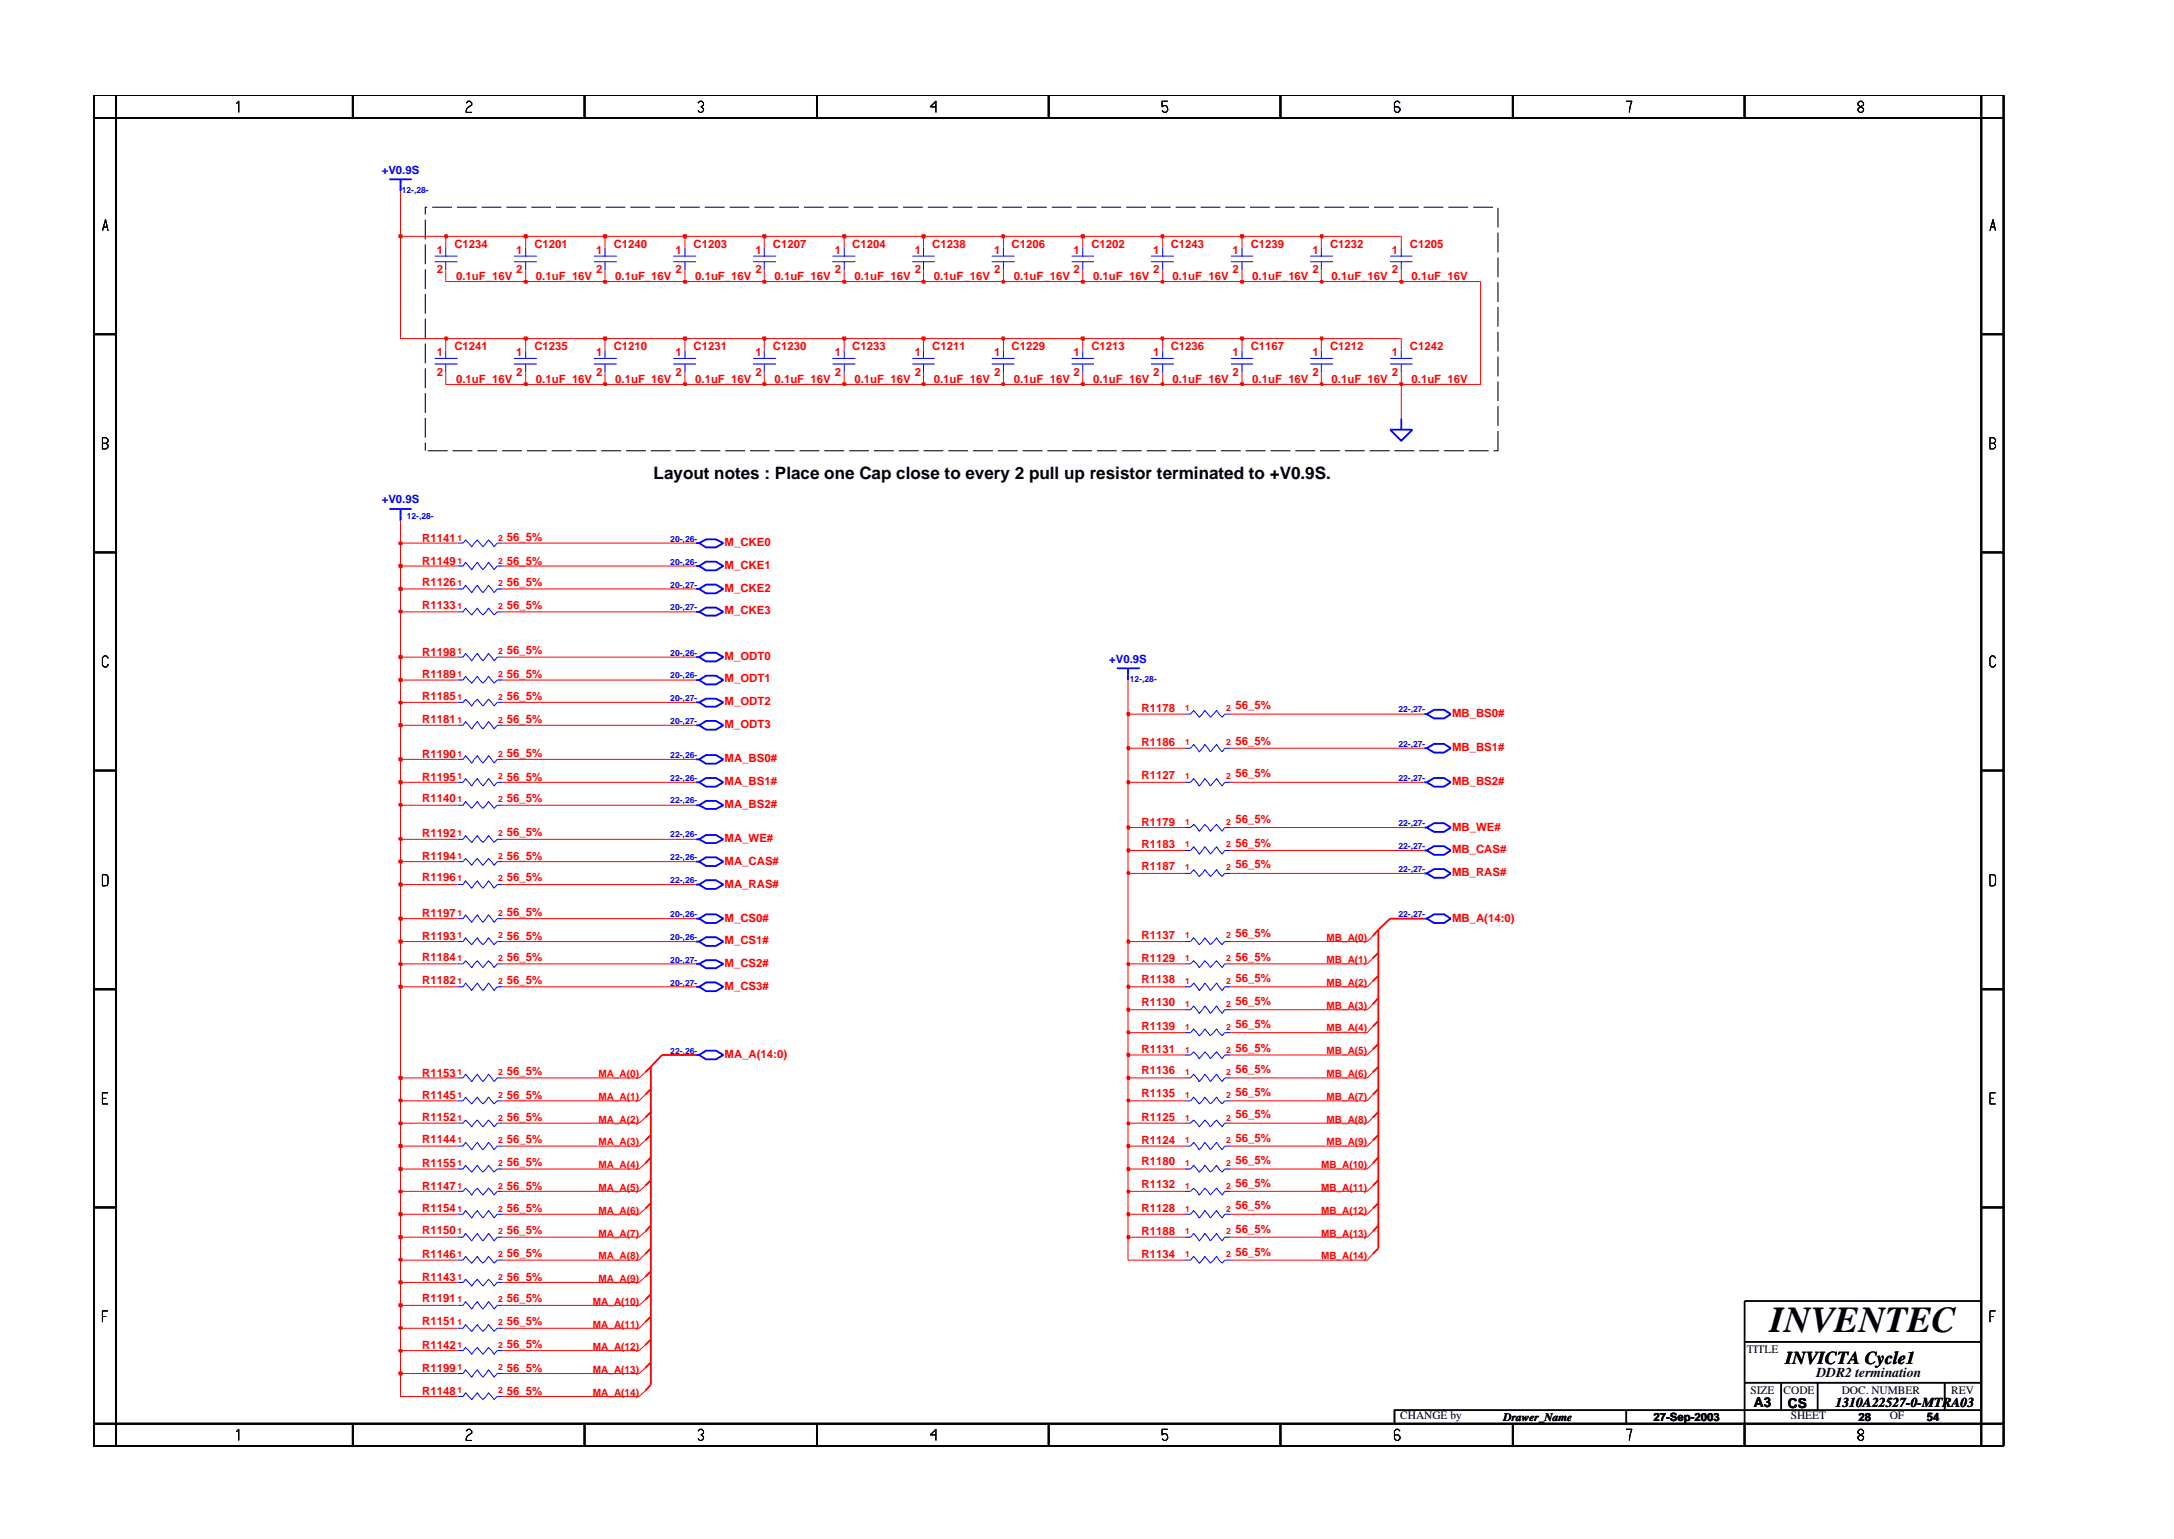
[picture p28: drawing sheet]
<svg xmlns="http://www.w3.org/2000/svg" width="297mm" height="210mm" viewBox="0 0 297 210" stroke-linecap="round" stroke-linejoin="round" font-family="sans-serif">
<defs><g id="words">
<text font-size="5" x="241.8" y="182">INVENTEC</text>
<text font-size="2.5" x="244" y="186.3">INVICTA Cycle1</text>
<text font-size="2.3" x="89.3" y="65.4">Layout notes : Place one Cap close to every 2 pull up resistor terminated to +V0.9S.</text>
<g font-size="1.9">
<text x="248.2" y="188.2">DDR2 termination</text>
<text x="239.6" y="192.2">A3</text>
<text x="244.3" y="192.3">CS</text>
<text x="250.8" y="192.2">1310A22527-0-MTRA03</text>
</g>
<g font-size="1.6" fill="#00f">
<text x="52.2" y="23.7">+V0.9S</text>
<text x="52.2" y="68.8">+V0.9S</text>
<text x="151.6" y="90.5">+V0.9S</text>
</g>
<g font-size="1.6" fill="#f00">
<text x="59.7" y="34.7">1</text>
<text x="62.1" y="33.9">C1234</text>
<text x="70.5" y="34.7">1</text>
<text x="73" y="33.9">C1201</text>
<text x="81.5" y="34.7">1</text>
<text x="83.8" y="33.9">C1240</text>
<text x="92.3" y="34.7">1</text>
<text x="94.8" y="33.9">C1203</text>
<text x="103.2" y="34.7">1</text>
<text x="105.6" y="33.9">C1207</text>
<text x="114.1" y="34.7">1</text>
<text x="116.4" y="33.9">C1204</text>
<text x="125" y="34.7">1</text>
<text x="127.4" y="33.9">C1238</text>
<text x="135.8" y="34.7">1</text>
<text x="138.2" y="33.9">C1206</text>
<text x="146.7" y="34.7">1</text>
<text x="149.1" y="33.9">C1202</text>
<text x="157.6" y="34.7">1</text>
<text x="160" y="33.9">C1243</text>
<text x="168.4" y="34.7">1</text>
<text x="170.9" y="33.9">C1239</text>
<text x="179.3" y="34.7">1</text>
<text x="181.7" y="33.9">C1232</text>
<text x="190.2" y="34.7">1</text>
<text x="192.6" y="33.9">C1205</text>
<text x="59.7" y="37.3">2</text>
<text x="62.3" y="38.3">0.1uF_16V</text>
<text x="70.5" y="37.3">2</text>
<text x="73.2" y="38.3">0.1uF_16V</text>
<text x="81.5" y="37.3">2</text>
<text x="84.1" y="38.3">0.1uF_16V</text>
<text x="92.3" y="37.3">2</text>
<text x="95" y="38.3">0.1uF_16V</text>
<text x="103.2" y="37.3">2</text>
<text x="105.8" y="38.3">0.1uF_16V</text>
<text x="114.1" y="37.3">2</text>
<text x="116.8" y="38.3">0.1uF_16V</text>
<text x="125" y="37.3">2</text>
<text x="127.6" y="38.3">0.1uF_16V</text>
<text x="135.8" y="37.3">2</text>
<text x="138.5" y="38.3">0.1uF_16V</text>
<text x="146.7" y="37.3">2</text>
<text x="149.3" y="38.3">0.1uF_16V</text>
<text x="157.6" y="37.3">2</text>
<text x="160.2" y="38.3">0.1uF_16V</text>
<text x="168.4" y="37.3">2</text>
<text x="171.1" y="38.3">0.1uF_16V</text>
<text x="179.3" y="37.3">2</text>
<text x="181.9" y="38.3">0.1uF_16V</text>
<text x="190.2" y="37.3">2</text>
<text x="192.9" y="38.3">0.1uF_16V</text>
<text x="62.1" y="47.8">C1241</text>
<text x="73" y="47.8">C1235</text>
<text x="83.8" y="47.8">C1210</text>
<text x="94.8" y="47.8">C1231</text>
<text x="105.6" y="47.8">C1230</text>
<text x="116.4" y="47.8">C1233</text>
<text x="127.4" y="47.8">C1211</text>
<text x="138.2" y="47.8">C1229</text>
<text x="149.1" y="47.8">C1213</text>
<text x="160" y="47.8">C1236</text>
<text x="170.9" y="47.8">C1167</text>
<text x="181.7" y="47.8">C1212</text>
<text x="192.6" y="47.8">C1242</text>
<text x="59.7" y="48.6">1</text>
<text x="59.7" y="51.3">2</text>
<text x="62.3" y="52.3">0.1uF_16V</text>
<text x="70.5" y="48.6">1</text>
<text x="70.5" y="51.3">2</text>
<text x="73.2" y="52.3">0.1uF_16V</text>
<text x="81.5" y="48.6">1</text>
<text x="81.5" y="51.3">2</text>
<text x="84.1" y="52.3">0.1uF_16V</text>
<text x="92.3" y="48.6">1</text>
<text x="92.3" y="51.3">2</text>
<text x="95" y="52.3">0.1uF_16V</text>
<text x="103.2" y="48.6">1</text>
<text x="103.2" y="51.3">2</text>
<text x="105.8" y="52.3">0.1uF_16V</text>
<text x="114.1" y="48.6">1</text>
<text x="114.1" y="51.3">2</text>
<text x="116.8" y="52.3">0.1uF_16V</text>
<text x="125" y="48.6">1</text>
<text x="125" y="51.3">2</text>
<text x="127.6" y="52.3">0.1uF_16V</text>
<text x="135.8" y="48.6">1</text>
<text x="135.8" y="51.3">2</text>
<text x="138.5" y="52.3">0.1uF_16V</text>
<text x="146.7" y="48.6">1</text>
<text x="146.7" y="51.3">2</text>
<text x="149.3" y="52.3">0.1uF_16V</text>
<text x="157.6" y="48.6">1</text>
<text x="157.6" y="51.3">2</text>
<text x="160.2" y="52.3">0.1uF_16V</text>
<text x="168.4" y="51.3">2</text>
<text x="168.4" y="48.6">1</text>
<text x="171.1" y="52.3">0.1uF_16V</text>
<text x="179.3" y="48.6">1</text>
<text x="179.3" y="51.3">2</text>
<text x="181.9" y="52.3">0.1uF_16V</text>
<text x="190.2" y="48.6">1</text>
<text x="190.2" y="51.3">2</text>
<text x="192.9" y="52.3">0.1uF_16V</text>
<text x="57.7" y="77.2">R1149</text>
<text x="57.7" y="74">R1141</text>
<text x="69.2" y="77.2">56_5%</text>
<text x="69.2" y="73.9">56_5%</text>
<text x="99" y="74.6">M_CKE0</text>
<text x="99" y="77.7">M_CKE1</text>
<text x="57.7" y="80">R1126</text>
<text x="57.7" y="83.2">R1133</text>
<text x="69.2" y="80">56_5%</text>
<text x="69.2" y="83.2">56_5%</text>
<text x="99" y="80.9">M_CKE2</text>
<text x="99" y="83.9">M_CKE3</text>
<text x="57.7" y="89.6">R1198</text>
<text x="69.2" y="89.4">56_5%</text>
<text x="57.7" y="95.6">R1185</text>
<text x="57.7" y="92.7">R1189</text>
<text x="69.2" y="95.6">56_5%</text>
<text x="69.2" y="92.7">56_5%</text>
<text x="99" y="93.2">M_ODT1</text>
<text x="99" y="90.2">M_ODT0</text>
<text x="57.7" y="98.7">R1181</text>
<text x="69.2" y="98.7">56_5%</text>
<text x="99" y="96.4">M_ODT2</text>
<text x="99" y="99.5">M_ODT3</text>
<text x="156" y="97.2">R1178</text>
<text x="156" y="101.9">R1186</text>
<text x="168.8" y="96.9">56_5%</text>
<text x="168.8" y="101.7">56_5%</text>
<text x="198.4" y="97.9">MB_BS0#</text>
<text x="57.7" y="106.7">R1195</text>
<text x="57.7" y="103.6">R1190</text>
<text x="69.2" y="106.7">56_5%</text>
<text x="69.2" y="103.4">56_5%</text>
<text x="99" y="104.2">MA_BS0#</text>
<text x="99" y="107.3">MA_BS1#</text>
<text x="156" y="106.4">R1127</text>
<text x="168.8" y="106.2">56_5%</text>
<text x="198.4" y="102.6">MB_BS1#</text>
<text x="198.4" y="107.3">MB_BS2#</text>
<text x="57.7" y="109.6">R1140</text>
<text x="69.2" y="109.6">56_5%</text>
<text x="99" y="110.3">MA_BS2#</text>
<text x="156" y="112.8">R1179</text>
<text x="168.8" y="112.4">56_5%</text>
<text x="198.4" y="113.5">MB_WE#</text>
<text x="57.7" y="117.5">R1194</text>
<text x="57.7" y="114.4">R1192</text>
<text x="69.2" y="117.5">56_5%</text>
<text x="69.2" y="114.2">56_5%</text>
<text x="99" y="115">MA_WE#</text>
<text x="99" y="118.1">MA_CAS#</text>
<text x="156" y="115.9">R1183</text>
<text x="156" y="118.8">R1187</text>
<text x="168.8" y="115.7">56_5%</text>
<text x="168.8" y="118.6">56_5%</text>
<text x="198.4" y="116.6">MB_CAS#</text>
<text x="198.4" y="119.7">MB_RAS#</text>
<text x="57.7" y="125.3">R1197</text>
<text x="57.7" y="120.4">R1196</text>
<text x="69.2" y="125.1">56_5%</text>
<text x="69.2" y="120.4">56_5%</text>
<text x="99" y="125.9">M_CS0#</text>
<text x="99" y="121.3">MA_RAS#</text>
<text x="198.4" y="125.9">MB_A(14:0)</text>
<text x="57.7" y="128.4">R1193</text>
<text x="57.7" y="131.3">R1184</text>
<text x="69.2" y="128.4">56_5%</text>
<text x="69.2" y="131.3">56_5%</text>
<text x="99" y="129">M_CS1#</text>
<text x="156" y="131.4">R1129</text>
<text x="156" y="128.3">R1137</text>
<text x="168.8" y="131.3">56_5%</text>
<text x="168.8" y="128">56_5%</text>
<text x="57.7" y="134.5">R1182</text>
<text x="69.2" y="134.5">56_5%</text>
<text x="99" y="132.1">M_CS2#</text>
<text x="99" y="135.2">M_CS3#</text>
<text x="156" y="134.3">R1138</text>
<text x="156" y="137.4">R1130</text>
<text x="168.8" y="134.1">56_5%</text>
<text x="168.8" y="137.3">56_5%</text>
<text x="156" y="143.9">R1131</text>
<text x="156" y="140.7">R1139</text>
<text x="168.8" y="140.4">56_5%</text>
<text x="168.8" y="143.7">56_5%</text>
<text x="57.7" y="147.1">R1153</text>
<text x="69.2" y="146.8">56_5%</text>
<text x="99" y="144.5">MA_A(14:0)</text>
<text x="156" y="149.9">R1135</text>
<text x="156" y="146.8">R1136</text>
<text x="168.8" y="149.7">56_5%</text>
<text x="168.8" y="146.6">56_5%</text>
<text x="57.7" y="153.1">R1152</text>
<text x="57.7" y="150.1">R1145</text>
<text x="69.2" y="153.1">56_5%</text>
<text x="69.2" y="150.1">56_5%</text>
<text x="156" y="153.2">R1125</text>
<text x="168.8" y="152.8">56_5%</text>
<text x="57.7" y="159.5">R1155</text>
<text x="57.7" y="156.2">R1144</text>
<text x="69.2" y="159.3">56_5%</text>
<text x="69.2" y="156.2">56_5%</text>
<text x="156" y="159.2">R1180</text>
<text x="156" y="156.2">R1124</text>
<text x="168.8" y="159">56_5%</text>
<text x="168.8" y="156.1">56_5%</text>
<text x="57.7" y="162.6">R1147</text>
<text x="57.7" y="165.6">R1154</text>
<text x="69.2" y="162.6">56_5%</text>
<text x="69.2" y="165.6">56_5%</text>
<text x="156" y="162.2">R1132</text>
<text x="156" y="165.6">R1128</text>
<text x="168.8" y="162.2">56_5%</text>
<text x="168.8" y="165.2">56_5%</text>
<text x="57.7" y="168.6">R1150</text>
<text x="57.7" y="171.9">R1146</text>
<text x="69.2" y="168.6">56_5%</text>
<text x="69.2" y="171.7">56_5%</text>
<text x="156" y="171.8">R1134</text>
<text x="156" y="168.7">R1188</text>
<text x="168.8" y="171.6">56_5%</text>
<text x="168.8" y="168.5">56_5%</text>
<text x="57.7" y="177.9">R1191</text>
<text x="57.7" y="175">R1143</text>
<text x="69.2" y="177.9">56_5%</text>
<text x="69.2" y="175">56_5%</text>
<text x="57.7" y="184.3">R1142</text>
<text x="57.7" y="181">R1151</text>
<text x="69.2" y="184.2">56_5%</text>
<text x="69.2" y="181">56_5%</text>
<text x="57.7" y="190.5">R1148</text>
<text x="57.7" y="187.5">R1199</text>
<text x="69.2" y="190.5">56_5%</text>
<text x="69.2" y="187.5">56_5%</text>
</g>
<g font-size="1.6">
<text x="238.7" y="184.8">TITLE</text>
<text x="239.2" y="190.4">SIZE</text>
<text x="243.7" y="190.4">CODE</text>
<text x="251.6" y="190.4">DOC. NUMBER</text>
<text x="266.6" y="190.4">REV</text>
<text x="191.3" y="193.9">CHANGE by</text>
<text x="205.4" y="194.1">Drawer_Name</text>
<text x="225.9" y="194.1">27-Sep-2003</text>
<text x="244.7" y="193.9">SHEET</text>
<text x="253.9" y="194.1">28</text>
<text x="258.2" y="193.9">OF</text>
<text x="263.3" y="194.1">54</text>
</g>
<g font-size="1.4" fill="#f00">
<text x="181.3" y="128.6">MB_A(0)</text>
<text x="181.3" y="131.6">MB_A(1)</text>
<text x="181.3" y="134.7">MB_A(2)</text>
<text x="181.3" y="137.9">MB_A(3)</text>
<text x="181.3" y="140.9">MB_A(4)</text>
<text x="81.8" y="147.2">MA_A(0)</text>
<text x="181.3" y="144">MB_A(5)</text>
<text x="181.3" y="147.2">MB_A(6)</text>
<text x="81.8" y="150.3">MA_A(1)</text>
<text x="81.8" y="153.4">MA_A(2)</text>
<text x="181.3" y="150.3">MB_A(7)</text>
<text x="181.3" y="153.4">MB_A(8)</text>
<text x="81.8" y="156.5">MA_A(3)</text>
<text x="81.8" y="159.6">MA_A(4)</text>
<text x="180.5" y="159.6">MB_A(10)</text>
<text x="181.3" y="156.5">MB_A(9)</text>
<text x="81.8" y="162.7">MA_A(5)</text>
<text x="81.8" y="165.8">MA_A(6)</text>
<text x="180.5" y="162.7">MB_A(11)</text>
<text x="180.5" y="165.8">MB_A(12)</text>
<text x="81.8" y="172">MA_A(8)</text>
<text x="81.8" y="168.9">MA_A(7)</text>
<text x="180.5" y="172">MB_A(14)</text>
<text x="180.5" y="168.9">MB_A(13)</text>
<text x="81" y="178.3">MA_A(10)</text>
<text x="81.8" y="175.1">MA_A(9)</text>
<text x="81" y="181.4">MA_A(11)</text>
<text x="81" y="184.4">MA_A(12)</text>
<text x="81" y="190.7">MA_A(14)</text>
<text x="81" y="187.6">MA_A(13)</text>
</g>
<g font-size="1.2" fill="#00f">
<text x="54.9" y="26.4">12-,28-</text>
<text x="55.6" y="70.8">12-,28-</text>
<text x="91.6" y="77.2">20-,26-</text>
<text x="91.6" y="74">20-,26-</text>
<text x="91.6" y="80.3">20-,27-</text>
<text x="91.6" y="83.3">20-,27-</text>
<text x="91.6" y="89.6">20-,26-</text>
<text x="91.6" y="92.7">20-,26-</text>
<text x="91.6" y="95.8">20-,27-</text>
<text x="154.4" y="93.2">12-,28-</text>
<text x="91.6" y="98.9">20-,27-</text>
<text x="191.1" y="97.3">22-,27-</text>
<text x="91.6" y="103.6">22-,26-</text>
<text x="91.6" y="106.7">22-,26-</text>
<text x="191.1" y="102.1">22-,27-</text>
<text x="191.1" y="106.7">22-,27-</text>
<text x="91.6" y="109.8">22-,26-</text>
<text x="191.1" y="112.9">22-,27-</text>
<text x="91.6" y="114.4">22-,26-</text>
<text x="91.6" y="117.5">22-,26-</text>
<text x="191.1" y="116">22-,27-</text>
<text x="191.1" y="119.1">22-,27-</text>
<text x="91.6" y="120.7">22-,26-</text>
<text x="91.6" y="125.3">20-,26-</text>
<text x="191.1" y="125.3">22-,27-</text>
<text x="91.6" y="128.4">20-,26-</text>
<text x="91.6" y="131.5">20-,27-</text>
<text x="91.6" y="134.6">20-,27-</text>
<text x="91.6" y="144">22-,26-</text>
</g>
<g font-size="1.2" fill="#f00">
<text x="62.5" y="77">1</text>
<text x="62.5" y="73.9">1</text>
<text x="68" y="77">2</text>
<text x="68" y="73.9">2</text>
<text x="62.5" y="83.2">1</text>
<text x="62.5" y="80">1</text>
<text x="68" y="83.2">2</text>
<text x="68" y="80">2</text>
<text x="62.5" y="89.4">1</text>
<text x="68" y="89.4">2</text>
<text x="62.5" y="95.6">1</text>
<text x="62.5" y="92.5">1</text>
<text x="68" y="95.6">2</text>
<text x="68" y="92.5">2</text>
<text x="62.5" y="98.7">1</text>
<text x="68" y="98.7">2</text>
<text x="161.9" y="101.8">1</text>
<text x="161.9" y="97.1">1</text>
<text x="167.5" y="101.8">2</text>
<text x="167.5" y="97.1">2</text>
<text x="62.5" y="106.5">1</text>
<text x="62.5" y="103.4">1</text>
<text x="68" y="103.4">2</text>
<text x="68" y="106.5">2</text>
<text x="161.9" y="106.5">1</text>
<text x="167.5" y="106.5">2</text>
<text x="62.5" y="109.6">1</text>
<text x="68" y="109.6">2</text>
<text x="161.9" y="112.7">1</text>
<text x="167.5" y="112.7">2</text>
<text x="62.5" y="114.2">1</text>
<text x="62.5" y="117.4">1</text>
<text x="68" y="114.2">2</text>
<text x="68" y="117.4">2</text>
<text x="161.9" y="115.8">1</text>
<text x="161.9" y="118.9">1</text>
<text x="167.5" y="115.8">2</text>
<text x="167.5" y="118.9">2</text>
<text x="62.5" y="125.1">1</text>
<text x="62.5" y="120.4">1</text>
<text x="68" y="125.1">2</text>
<text x="68" y="120.4">2</text>
<text x="62.5" y="128.2">1</text>
<text x="62.5" y="131.3">1</text>
<text x="68" y="128.2">2</text>
<text x="68" y="131.3">2</text>
<text x="161.9" y="128.2">1</text>
<text x="161.9" y="131.3">1</text>
<text x="167.5" y="131.3">2</text>
<text x="167.5" y="128.2">2</text>
<text x="62.5" y="134.5">1</text>
<text x="68" y="134.5">2</text>
<text x="161.9" y="137.5">1</text>
<text x="161.9" y="134.5">1</text>
<text x="167.5" y="137.5">2</text>
<text x="167.5" y="134.5">2</text>
<text x="161.9" y="143.8">1</text>
<text x="161.9" y="140.7">1</text>
<text x="167.5" y="143.8">2</text>
<text x="167.5" y="140.7">2</text>
<text x="62.5" y="150">1</text>
<text x="62.5" y="146.8">1</text>
<text x="68" y="150">2</text>
<text x="68" y="146.8">2</text>
<text x="161.9" y="150">1</text>
<text x="161.9" y="146.8">1</text>
<text x="167.5" y="150">2</text>
<text x="167.5" y="146.8">2</text>
<text x="62.5" y="153.1">1</text>
<text x="68" y="153.1">2</text>
<text x="161.9" y="153.1">1</text>
<text x="167.5" y="153.1">2</text>
<text x="62.5" y="159.3">1</text>
<text x="62.5" y="156.2">1</text>
<text x="68" y="159.3">2</text>
<text x="68" y="156.2">2</text>
<text x="161.9" y="159.3">1</text>
<text x="161.9" y="156.2">1</text>
<text x="167.5" y="159.3">2</text>
<text x="167.5" y="156.2">2</text>
<text x="62.5" y="162.4">1</text>
<text x="62.5" y="165.6">1</text>
<text x="68" y="162.4">2</text>
<text x="68" y="165.6">2</text>
<text x="161.9" y="162.4">1</text>
<text x="161.9" y="165.6">1</text>
<text x="167.5" y="162.4">2</text>
<text x="167.5" y="165.6">2</text>
<text x="62.5" y="171.7">1</text>
<text x="62.5" y="168.6">1</text>
<text x="68" y="171.7">2</text>
<text x="68" y="168.6">2</text>
<text x="161.9" y="171.7">1</text>
<text x="161.9" y="168.6">1</text>
<text x="167.5" y="171.7">2</text>
<text x="167.5" y="168.6">2</text>
<text x="62.5" y="177.9">1</text>
<text x="62.5" y="174.9">1</text>
<text x="68" y="177.9">2</text>
<text x="68" y="174.9">2</text>
<text x="62.5" y="184.2">1</text>
<text x="62.5" y="181">1</text>
<text x="68" y="184.2">2</text>
<text x="68" y="181">2</text>
<text x="62.5" y="190.4">1</text>
<text x="62.5" y="187.2">1</text>
<text x="68" y="190.4">2</text>
<text x="68" y="187.2">2</text>
</g>
</g></defs>
<g fill="none" stroke="#00f" stroke-width=".14">
<path d="M59.4 35h3.1M59.4 35.8h3.1M60.9 33.8v1.2M60.9 35.8v1.1M70.2 35.8h3.1M70.2 35h3.1M71.8 33.8v1.2M71.8 35.8v1.1M81.1 35h3.2M81.1 35.8h3.2M82.7 33.8v1.2M82.7 35.8v1.1"/>
<path d="M92 35.8h3.1M92 35h3.1M93.6 33.8v1.2M93.6 35.8v1.1M102.9 35h3.1M102.9 35.8h3.1M104.4 33.8v1.2M104.4 35.8v1.1M113.7 35.8h3.2M113.7 35h3.2M115.3 33.8v1.2M115.3 35.8v1.1"/>
<path d="M124.7 35h3M124.7 35.8h3M126.2 33.8v1.2M126.2 35.8v1.1M135.5 35.8h3.1M135.5 35h3.1M137.1 33.8v1.2M137.1 35.8v1.1M146.4 35h3.1M146.4 35.8h3.1M147.9 33.8v1.2M147.9 35.8v1.1"/>
<path d="M157.3 35.8h3.1M157.3 35h3.1M158.9 33.8v1.2M158.9 35.8v1.1M168.2 35h3M168.2 35.8h3M169.7 33.8v1.2M169.7 35.8v1.1M179 35h3.1M179 35.8h3.1M180.5 33.8v1.2M180.5 35.8v1.1"/>
<path d="M189.9 35h3.1M189.9 35.8h3.1M191.5 33.8v1.2M191.5 35.8v1.1M59.4 49h3.1M59.4 49.7h3.1M60.9 47.9v1.1M60.9 49.7v1.2M70.2 49.7h3.1M70.2 49h3.1M71.8 47.9v1.1M71.8 49.7v1.2"/>
<path d="M81.1 49h3.2M81.1 49.7h3.2M82.7 47.9v1.1M82.7 49.7v1.2M92 49.7h3.1M92 49h3.1M93.6 47.9v1.1M93.6 49.7v1.2M102.9 49h3.1M102.9 49.7h3.1M104.4 47.9v1.1M104.4 49.7v1.2"/>
<path d="M113.7 49.7h3.2M113.7 49h3.2M115.3 47.9v1.1M115.3 49.7v1.2M124.7 49h3M124.7 49.7h3M126.2 47.9v1.1M126.2 49.7v1.2M135.5 49.7h3.1M135.5 49h3.1M137.1 47.9v1.1M137.1 49.7v1.2"/>
<path d="M146.4 49h3.1M146.4 49.7h3.1M147.9 47.9v1.1M147.9 49.7v1.2M157.3 49.7h3.1M157.3 49h3.1M158.9 47.9v1.1M158.9 49.7v1.2M168.2 49h3M168.2 49.7h3M169.7 47.9v1.1M169.7 49.7v1.2"/>
<path d="M179 49h3.1M179 49.7h3.1M180.5 47.9v1.1M180.5 49.7v1.2M189.9 49h3.1M189.9 49.7h3.1M191.5 47.9v1.1M191.5 49.7v1.2M62.5 74.2h.8l.3-.4 .9 .9 .7-.9 .8 .9 .7-.9 .8 .9 .4-.5h.8M62.5 77.3h.8l.3-.5 .9 1 .7-1 .8 1 .7-1 .8 1 .4-.5h.8M62.5 89.8h.8l.3-.5 .9 1 .7-1 .8 1 .7-1 .8 1 .4-.5h.8M62.5 92.9h.8l.3-.5 .9 .9 .7-.9 .8 .9 .7-.9 .8 .9 .4-.4h.8"/>
<path d="M62.5 96h.8l.3-.5 .9 1 .7-1 .8 1 .7-1 .8 1 .4-.5h.8M62.5 99.1h.8l.3-.5 .9 1 .7-1 .8 1 .7-1 .8 1 .4-.5h.8M62.5 80.5h.8l.3-.5 .9 1 .7-1 .8 1 .7-1 .8 1 .4-.5h.8M62.5 83.6h.8l.3-.5 .9 .9 .7-.9 .8 .9 .7-.9 .8 .9 .4-.4h.8M161.9 97.6h.8l.4-.5 .8 .9 .7-.9 .8 .9 .8-.9 .8 .9 .3-.4h.9M62.5 103.7h.8l.3-.5 .9 1.1 .7-1.1 .8 1.1 .7-1.1 .8 1.1 .4-.6h.8M62.5 106.9h.8l.3-.5 .9 1 .7-1 .8 1 .7-1 .8 1 .4-.5h.8M62.5 110h.8l.3-.5 .9 .9 .7-.9 .8 .9 .7-.9 .8 .9 .4-.4h.8M62.5 114.7h.8l.3-.5 .9 .9 .7-.9 .8 .9 .7-.9 .8 .9 .4-.4h.8M62.5 117.7h.8l.3-.4 .9 .9 .7-.9 .8 .9 .7-.9 .8 .9 .4-.5h.8M161.9 106.9h.8l.4-.5 .8 1 .7-1 .8 1 .8-1 .8 1 .3-.5h.9M161.9 113.1h.8l.4-.5 .8 1 .7-1 .8 1 .8-1 .8 1 .3-.5h.9"/>
<path d="M161.9 116.2h.8l.4-.5 .8 1 .7-1 .8 1 .8-1 .8 1 .3-.5h.9M161.9 102.2h.8l.4-.5 .8 1 .7-1 .8 1 .8-1 .8 1 .3-.5h.9M161.9 119.3h.8l.4-.5 .8 .9 .7-.9 .8 .9 .8-.9 .8 .9 .3-.4h.9M62.5 131.7h.8l.3-.4 .9 .9 .7-.9 .8 .9 .7-.9 .8 .9 .4-.5h.8M62.5 134.8h.8l.3-.5 .9 1 .7-1 .8 1 .7-1 .8 1 .4-.5h.8M62.5 120.8h.8l.3-.5 .9 1.1 .7-1.1 .8 1.1 .7-1.1 .8 1.1 .4-.6h.8M62.5 125.5h.8l.3-.5 .9 1 .7-1 .8 1 .7-1 .8 1 .4-.5h.8M62.5 128.6h.8l.3-.5 .9 1 .7-1 .8 1 .7-1 .8 1 .4-.5h.8M161.9 128.6h.8l.4-.5 .8 1 .7-1 .8 1 .8-1 .8 1 .3-.5h.9M161.9 131.7h.8l.4-.4 .8 .9 .7-.9 .8 .9 .8-.9 .8 .9 .3-.5h.9M161.9 134.8h.8l.4-.5 .8 1 .7-1 .8 1 .8-1 .8 1 .3-.5h.9M161.9 138h.8l.4-.6 .8 1.1 .7-1.1 .8 1.1 .8-1.1 .8 1.1 .3-.5h.9"/>
<path d="M62.5 147.3h.8l.3-.5 .9 1 .7-1 .8 1 .7-1 .8 1 .4-.5h.8M62.5 150.4h.8l.3-.5 .9 .9 .7-.9 .8 .9 .7-.9 .8 .9 .4-.4h.8M62.5 153.4h.8l.3-.4 .9 1 .7-1 .8 1 .7-1 .8 1 .4-.6h.8M62.5 156.6h.8l.3-.5 .9 1 .7-1 .8 1 .7-1 .8 1 .4-.5h.8M62.5 159.7h.8l.3-.5 .9 .9 .7-.9 .8 .9 .7-.9 .8 .9 .4-.4h.8M161.9 144.1h.8l.4-.4 .8 .9 .7-.9 .8 .9 .8-.9 .8 .9 .3-.5h.9M161.9 147.3h.8l.4-.5 .8 1 .7-1 .8 1 .8-1 .8 1 .3-.5h.9M161.9 150.4h.8l.4-.5 .8 .9 .7-.9 .8 .9 .8-.9 .8 .9 .3-.4h.9M161.9 141.1h.8l.4-.5 .8 .9 .7-.9 .8 .9 .8-.9 .8 .9 .3-.4h.9M161.9 153.4h.8l.4-.4 .8 1 .7-1 .8 1 .8-1 .8 1 .3-.6h.9M161.9 156.6h.8l.4-.5 .8 1 .7-1 .8 1 .8-1 .8 1 .3-.5h.9M161.9 159.7h.8l.4-.5 .8 .9 .7-.9 .8 .9 .8-.9 .8 .9 .3-.4h.9"/>
<path d="M62.5 165.9h.8l.3-.5 .9 1 .7-1 .8 1 .7-1 .8 1 .4-.5h.8M62.5 169h.8l.3-.5 .9 1 .7-1 .8 1 .7-1 .8 1 .4-.5h.8M62.5 172.2h.8l.3-.6 .9 1 .7-1 .8 1 .7-1 .8 1 .4-.4h.8M62.5 175.2h.8l.3-.4 .9 .9 .7-.9 .8 .9 .7-.9 .8 .9 .4-.5h.8M62.5 162.8h.8l.3-.5 .9 1 .7-1 .8 1 .7-1 .8 1 .4-.5h.8M62.5 178.3h.8l.3-.5 .9 1 .7-1 .8 1 .7-1 .8 1 .4-.5h.8M161.9 169h.8l.4-.5 .8 1 .7-1 .8 1 .8-1 .8 1 .3-.5h.9M161.9 162.8h.8l.4-.5 .8 1 .7-1 .8 1 .8-1 .8 1 .3-.5h.9M161.9 165.9h.8l.4-.5 .8 1 .7-1 .8 1 .8-1 .8 1 .3-.5h.9M161.9 172.2h.8l.4-.6 .8 1 .7-1 .8 1 .8-1 .8 1 .3-.4h.9M62.5 190.8h.8l.3-.5 .9 .9 .7-.9 .8 .9 .7-.9 .8 .9 .4-.4h.8M62.5 181.5h.8l.3-.5 .9 .9 .7-.9 .8 .9 .7-.9 .8 .9 .4-.4h.8"/>
<path d="M62.5 184.5h.8l.3-.4 .9 .9 .7-.9 .8 .9 .7-.9 .8 .9 .4-.5h.8M62.5 187.6h.8l.3-.5 .9 1.1 .7-1.1 .8 1.1 .7-1.1 .8 1.1 .4-.6h.8"/>
</g>
<g fill="none" stroke="#00f" stroke-width=".25">
<path d="M53.2 24.5h3M54.7 24.5v1.6M189.9 58.7h3.1l-1.5 1.5zM191.5 57.2v1.5M53.2 69.5h3M54.7 69.5v1.6M95.1 74.2h.4M95.1 77.3h.4M95.5 74.2l1-.5h1.3l1 .5-1 .6h-1.3zM95.5 77.3l1-.6h1.3l1 .6-1 .6h-1.3zM95.1 80.5h.4M95.1 83.6h.4"/>
<path d="M95.1 99.1h.4M95.1 89.8h.4M95.1 92.9h.4M95.1 96h.4M95.5 80.5l1-.6h1.3l1 .6-1 .6h-1.3zM95.5 83.6l1-.6h1.3l1 .6-1 .5h-1.3zM95.5 99.1l1-.6h1.3l1 .6-1 .6h-1.3zM95.5 89.8l1-.6h1.3l1 .6-1 .6h-1.3zM95.5 92.9l1-.6h1.3l1 .6-1 .6h-1.3zM95.5 96l1-.6h1.3l1 .6-1 .5h-1.3zM152.6 91.3h3.1M154.1 91.3v1.6"/>
<path d="M194.6 97.6h.3M194.9 97.6l1-.6h1.4l.9 .6-.9 .6h-1.4zM95.1 114.7h.4M95.1 103.7h.4M95.1 106.9h.4M95.1 110h.4M95.1 117.7h.4M95.5 103.7l1-.5h1.3l1 .5-1 .6h-1.3zM95.5 106.9l1-.6h1.3l1 .6-1 .6h-1.3zM95.5 110l1-.6h1.3l1 .6-1 .5h-1.3zM95.5 114.7l1-.6h1.3l1 .6-1 .5h-1.3zM95.5 117.7l1-.6h1.3l1 .6-1 .6h-1.3z"/>
<path d="M194.6 113.1h.3M194.6 116.2h.3M194.6 119.3h.3M194.6 106.9h.3M194.6 102.2h.3M194.9 113.1l1-.6h1.4l.9 .6-.9 .6h-1.4zM194.9 116.2l1-.6h1.4l.9 .6-.9 .6h-1.4zM194.9 119.3l1-.6h1.4l.9 .6-.9 .6h-1.4zM194.9 102.2l1-.6h1.4l.9 .6-.9 .6h-1.4zM194.9 106.9l1-.6h1.4l.9 .6-.9 .6h-1.4zM95.1 125.5h.4M95.1 128.6h.4"/>
<path d="M95.1 131.7h.4M95.1 134.8h.4M95.1 120.8h.4M95.5 125.5l1-.6h1.3l1 .6-1 .6h-1.3zM95.5 128.6l1-.6h1.3l1 .6-1 .6h-1.3zM95.5 131.7l1-.5h1.3l1 .5-1 .6h-1.3zM95.5 134.8l1-.6h1.3l1 .6-1 .6h-1.3zM95.5 120.8l1-.5h1.3l1 .5-1 .6h-1.3zM194.6 125.5h.3M194.9 125.5l1-.6h1.4l.9 .6-.9 .6h-1.4zM95.1 144.1h.4M95.5 144.1l1-.6h1.3l1 .6-1 .6h-1.3z"/>
</g>
<g fill="none" stroke="#f00" stroke-width=".14">
<path d="M187.6 130.9l-.8 .8M187.6 127.9l-.8 .7M187.6 134.1l-.8 .7M187.6 137.2l-.8 .8M88.2 155.8l-.9 .8M88.2 152.7l-.9 .7M88.2 158.9l-.9 .8M88.2 149.5l-.9 .9M88.2 146.5l-.9 .8M187.6 143.4l-.8 .7M187.6 140.2l-.8 .9M187.6 146.5l-.8 .8"/>
<path d="M187.6 155.8l-.8 .8M187.6 152.7l-.8 .7M187.6 158.9l-.8 .8M187.6 149.5l-.8 .9M88.2 168.3l-.9 .7M88.2 174.4l-.9 .8M88.2 162l-.9 .8M88.2 165.1l-.9 .8M88.2 171.3l-.9 .9M88.2 177.6l-.9 .7M187.6 168.3l-.8 .7M187.6 165.1l-.8 .8"/>
<path d="M187.6 171.3l-.8 .9M187.6 162l-.8 .8M54.7 187.6v3.2h7.8M88.2 180.6l-.9 .9M88.2 186.9l-.9 .7M88.2 190l-.9 .8h-18.6M88.2 183.8l-.9 .7"/>
</g>
<g fill="none" stroke="#f00" stroke-width=".25">
<path d="M188.3 139.5l-.7 .7M188.3 130.2l-.7 .7M188.3 127l-.7 .9M188.3 136.3l-.7 .9M188.3 133.3l-.7 .8M88.9 155.1l-.7 .7M88.9 151.9l-.7 .8M88.9 158.1l-.7 .8M88.9 148.8l-.7 .7M88.9 145.7l-.7 .8M188.3 142.6l-.7 .8M188.3 148.8l-.7 .7"/>
<path d="M188.3 145.7l-.7 .8M188.3 155.1l-.7 .7M188.3 151.9l-.7 .8M188.3 158.1l-.7 .8M88.9 167.4l-.7 .9M88.9 164.4l-.7 .7M88.9 173.7l-.7 .7M88.9 170.5l-.7 .8M88.9 179.9l-.7 .7M88.9 176.8l-.7 .8M88.9 161.2l-.7 .8M188.3 170.5l-.7 .8"/>
<path d="M188.3 167.4l-.7 .9M188.3 164.4l-.7 .7M188.3 161.2l-.7 .8M88.2 186.9l.7-.8v3.1l-.7 .8M88.9 183l-.7 .8"/>
</g>
<path d="M54.6 187.5h.3v.3h-.3z" fill="#8e2323"/>
<path d="M54.6 187.5h.3v.3h-.3zM88.9 183v3.1" fill="none" stroke="#f00" stroke-width=".25"/>
<path d="M54.7 184.5v3.1h7.8M68.7 187.6h18.6" fill="none" stroke="#f00" stroke-width=".14"/>
<path d="M54.6 184.4h.3v.3h-.3z" fill="#8e2323"/>
<path d="M88.9 179.9v3.1M54.6 184.4h.3v.3h-.3z" fill="none" stroke="#f00" stroke-width=".25"/>
<path d="M54.7 181.5v3h7.8M68.7 184.5h18.6" fill="none" stroke="#f00" stroke-width=".14"/>
<path d="M54.6 181.3h.3v.3h-.3z" fill="#8e2323"/>
<path d="M88.9 176.8v3.1M54.6 181.3h.3v.3h-.3z" fill="none" stroke="#f00" stroke-width=".25"/>
<path d="M54.7 178.3v3.2h7.8M68.7 181.5h18.6" fill="none" stroke="#f00" stroke-width=".14"/>
<path d="M54.6 178.2h.3v.3h-.3z" fill="#8e2323"/>
<path d="M54.6 178.2h.3v.3h-.3zM88.9 173.7v3.1" fill="none" stroke="#f00" stroke-width=".25"/>
<path d="M54.7 175.2v3.1h7.8M68.7 178.3h18.6" fill="none" stroke="#f00" stroke-width=".14"/>
<path d="M54.6 175h.3v.4h-.3z" fill="#8e2323"/>
<path d="M54.6 175h.3v.4h-.3zM88.9 170.5v3.2" fill="none" stroke="#f00" stroke-width=".25"/>
<path d="M54.7 172.2v3h7.8M68.7 175.2h18.6" fill="none" stroke="#f00" stroke-width=".14"/>
<path d="M54.6 172h.3v.2h-.3z" fill="#8e2323"/>
<path d="M54.6 172h.3v.2h-.3zM88.9 167.4v3.1M188.3 167.4v3.1" fill="none" stroke="#f00" stroke-width=".25"/>
<path d="M54.7 169v3.2h7.8M68.7 172.2h18.6M154.1 169v3.2h7.8M168.2 172.2h18.6" fill="none" stroke="#f00" stroke-width=".14"/>
<path d="M54.6 168.9h.3v.3h-.3z" fill="#8e2323"/>
<path d="M54.6 168.9h.3v.3h-.3z" fill="none" stroke="#f00" stroke-width=".25"/>
<path d="M54.7 165.9v3.1h7.8M68.7 169h18.6" fill="none" stroke="#f00" stroke-width=".14"/>
<path d="M154 168.9h.3v.3h-.3z" fill="#8e2323"/>
<path d="M88.9 164.4v3M154 168.9h.3v.3h-.3zM188.3 164.4v3" fill="none" stroke="#f00" stroke-width=".25"/>
<path d="M154.1 165.9v3.1h7.8M168.2 169h18.6" fill="none" stroke="#f00" stroke-width=".14"/>
<path d="M54.6 165.7h.3v.4h-.3z" fill="#8e2323"/>
<path d="M54.6 165.7h.3v.4h-.3z" fill="none" stroke="#f00" stroke-width=".25"/>
<path d="M54.7 162.8v3.1h7.8M68.7 165.9h18.6" fill="none" stroke="#f00" stroke-width=".14"/>
<path d="M154 165.7h.3v.4h-.3z" fill="#8e2323"/>
<path d="M88.9 161.2v3.2M154 165.7h.3v.4h-.3zM188.3 161.2v3.2" fill="none" stroke="#f00" stroke-width=".25"/>
<path d="M154.1 162.8v3.1h7.8M168.2 165.9h18.6" fill="none" stroke="#f00" stroke-width=".14"/>
<path d="M54.6 162.7h.3v.2h-.3z" fill="#8e2323"/>
<path d="M54.6 162.7h.3v.2h-.3z" fill="none" stroke="#f00" stroke-width=".25"/>
<path d="M54.7 159.7v3.1h7.8M68.7 162.8h18.6" fill="none" stroke="#f00" stroke-width=".14"/>
<path d="M154 162.7h.3v.2h-.3z" fill="#8e2323"/>
<path d="M88.9 158.1v3.1M188.3 158.1v3.1M154 162.7h.3v.2h-.3z" fill="none" stroke="#f00" stroke-width=".25"/>
<path d="M154.1 159.7v3.1h7.8M168.2 162.8h18.6" fill="none" stroke="#f00" stroke-width=".14"/>
<path d="M54.6 159.5h.3v.4h-.3z" fill="#8e2323"/>
<path d="M54.6 159.5h.3v.4h-.3z" fill="none" stroke="#f00" stroke-width=".25"/>
<path d="M54.7 156.6v3.1h7.8M68.7 159.7h18.6" fill="none" stroke="#f00" stroke-width=".14"/>
<path d="M154 159.5h.3v.4h-.3z" fill="#8e2323"/>
<path d="M88.9 155.1v3M154 159.5h.3v.4h-.3zM188.3 155.1v3" fill="none" stroke="#f00" stroke-width=".25"/>
<path d="M154.1 156.6v3.1h7.8M168.2 159.7h18.6" fill="none" stroke="#f00" stroke-width=".14"/>
<path d="M54.6 156.4h.3v.3h-.3z" fill="#8e2323"/>
<path d="M54.6 156.4h.3v.3h-.3z" fill="none" stroke="#f00" stroke-width=".25"/>
<path d="M54.7 153.4v3.2h7.8M68.7 156.6h18.6" fill="none" stroke="#f00" stroke-width=".14"/>
<path d="M154 156.4h.3v.3h-.3z" fill="#8e2323"/>
<path d="M88.9 151.9v3.2M154 156.4h.3v.3h-.3zM188.3 151.9v3.2" fill="none" stroke="#f00" stroke-width=".25"/>
<path d="M154.1 153.4v3.2h7.8M168.2 156.6h18.6" fill="none" stroke="#f00" stroke-width=".14"/>
<path d="M54.6 153.4h.3v.2h-.3z" fill="#8e2323"/>
<path d="M54.6 153.4h.3v.2h-.3z" fill="none" stroke="#f00" stroke-width=".25"/>
<path d="M54.7 150.4v3h7.8M68.7 153.4h18.6" fill="none" stroke="#f00" stroke-width=".14"/>
<path d="M154 153.4h.3v.2h-.3z" fill="#8e2323"/>
<path d="M88.9 148.8v3.1M154 153.4h.3v.2h-.3zM188.3 148.8v3.1" fill="none" stroke="#f00" stroke-width=".25"/>
<path d="M154.1 150.4v3h7.8M168.2 153.4h18.6" fill="none" stroke="#f00" stroke-width=".14"/>
<path d="M54.6 150.2h.3v.3h-.3z" fill="#8e2323"/>
<path d="M54.6 150.2h.3v.3h-.3z" fill="none" stroke="#f00" stroke-width=".25"/>
<path d="M54.7 147.3v3.1h7.8M68.7 150.4h18.6" fill="none" stroke="#f00" stroke-width=".14"/>
<path d="M154 150.2h.3v.3h-.3z" fill="#8e2323"/>
<path d="M88.9 145.7v3.1M154 150.2h.3v.3h-.3zM188.3 145.7v3.1" fill="none" stroke="#f00" stroke-width=".25"/>
<path d="M154.1 147.3v3.1h7.8M168.2 150.4h18.6" fill="none" stroke="#f00" stroke-width=".14"/>
<path d="M54.6 147.1h.3v.3h-.3z" fill="#8e2323"/>
<path d="M54.6 147.1h.3v.3h-.3z" fill="none" stroke="#f00" stroke-width=".25"/>
<path d="M54.7 134.8v12.5h7.8M68.7 147.3h18.6" fill="none" stroke="#f00" stroke-width=".14"/>
<path d="M154 147.1h.3v.3h-.3z" fill="#8e2323"/>
<path d="M90.5 144.1h4.6M154 147.1h.3v.3h-.3zM188.3 142.6v3.1" fill="none" stroke="#f00" stroke-width=".25"/>
<path d="M154.1 144.1v3.2h7.8M168.2 147.3h18.6" fill="none" stroke="#f00" stroke-width=".14"/>
<path d="M154 144h.3v.3h-.3z" fill="#8e2323"/>
<path d="M188.3 139.5v3.1M154 144h.3v.3h-.3z" fill="none" stroke="#f00" stroke-width=".25"/>
<path d="M154.1 141.1v3h7.8M168.2 144.1h18.6" fill="none" stroke="#f00" stroke-width=".14"/>
<path d="M154 140.9h.3v.3h-.3z" fill="#8e2323"/>
<path d="M188.3 136.3v3.2M154 140.9h.3v.3h-.3z" fill="none" stroke="#f00" stroke-width=".25"/>
<path d="M154.1 138v3.1h7.8M168.2 141.1h18.6" fill="none" stroke="#f00" stroke-width=".14"/>
<path d="M154 137.8h.3v.3h-.3z" fill="#8e2323"/>
<path d="M154 137.8h.3v.3h-.3zM188.3 133.3v3" fill="none" stroke="#f00" stroke-width=".25"/>
<path d="M154.1 134.8v3.2h7.8M168.2 138h18.6" fill="none" stroke="#f00" stroke-width=".14"/>
<path d="M54.6 134.6h.3v.4h-.3z" fill="#8e2323"/>
<path d="M54.6 134.6h.3v.4h-.3z" fill="none" stroke="#f00" stroke-width=".25"/>
<path d="M54.7 131.7v3.1h7.8M68.7 134.8h26.4" fill="none" stroke="#f00" stroke-width=".14"/>
<path d="M154 134.6h.3v.4h-.3z" fill="#8e2323"/>
<path d="M154 134.6h.3v.4h-.3zM188.3 130.2v3.1" fill="none" stroke="#f00" stroke-width=".25"/>
<path d="M154.1 131.7v3.1h7.8M168.2 134.8h18.6" fill="none" stroke="#f00" stroke-width=".14"/>
<path d="M54.6 131.6h.3v.3h-.3z" fill="#8e2323"/>
<path d="M54.6 131.6h.3v.3h-.3z" fill="none" stroke="#f00" stroke-width=".25"/>
<path d="M54.7 128.6v3.1h7.8M68.7 131.7h26.4" fill="none" stroke="#f00" stroke-width=".14"/>
<path d="M154 131.6h.3v.3h-.3z" fill="#8e2323"/>
<path d="M154 131.6h.3v.3h-.3zM188.3 127v3.2" fill="none" stroke="#f00" stroke-width=".25"/>
<path d="M154.1 128.6v3.1h7.8M168.2 131.7h18.6" fill="none" stroke="#f00" stroke-width=".14"/>
<path d="M54.6 128.5h.3v.3h-.3z" fill="#8e2323"/>
<path d="M54.6 128.5h.3v.3h-.3z" fill="none" stroke="#f00" stroke-width=".25"/>
<path d="M54.7 125.5v3.1h7.8M68.7 128.6h26.4" fill="none" stroke="#f00" stroke-width=".14"/>
<path d="M154 128.5h.3v.3h-.3z" fill="#8e2323"/>
<path d="M154 128.5h.3v.3h-.3z" fill="none" stroke="#f00" stroke-width=".25"/>
<path d="M154.1 119.3v9.3h7.8M168.2 128.6h18.6" fill="none" stroke="#f00" stroke-width=".14"/>
<path d="M54.6 125.3h.3v.4h-.3z" fill="#8e2323"/>
<path d="M54.6 125.3h.3v.4h-.3zM189.9 125.5h4.7" fill="none" stroke="#f00" stroke-width=".25"/>
<path d="M54.7 120.8v4.7h7.8M68.7 125.5h26.4" fill="none" stroke="#f00" stroke-width=".14"/>
<path d="M54.6 120.7h.3v.3h-.3z" fill="#8e2323"/>
<path d="M54.6 120.7h.3v.3h-.3z" fill="none" stroke="#f00" stroke-width=".25"/>
<path d="M54.7 117.7v3.1h7.8M68.7 120.8h26.4" fill="none" stroke="#f00" stroke-width=".14"/>
<path d="M154 119.2h.3v.2h-.3z" fill="#8e2323"/>
<path d="M154 119.2h.3v.2h-.3z" fill="none" stroke="#f00" stroke-width=".25"/>
<path d="M154.1 116.2v3.1h7.8M168.2 119.3h26.4" fill="none" stroke="#f00" stroke-width=".14"/>
<path d="M54.6 117.5h.3v.4h-.3z" fill="#8e2323"/>
<path d="M54.6 117.5h.3v.4h-.3z" fill="none" stroke="#f00" stroke-width=".25"/>
<path d="M54.7 114.7v3h7.8M68.7 117.7h26.4" fill="none" stroke="#f00" stroke-width=".14"/>
<path d="M154 116h.3v.4h-.3z" fill="#8e2323"/>
<path d="M154 116h.3v.4h-.3z" fill="none" stroke="#f00" stroke-width=".25"/>
<path d="M154.1 113.1v3.1h7.8M168.2 116.2h26.4" fill="none" stroke="#f00" stroke-width=".14"/>
<path d="M54.6 114.5h.3v.3h-.3z" fill="#8e2323"/>
<path d="M54.6 114.5h.3v.3h-.3z" fill="none" stroke="#f00" stroke-width=".25"/>
<path d="M54.7 110v4.7h7.8M68.7 114.7h26.4" fill="none" stroke="#f00" stroke-width=".14"/>
<path d="M154 112.9h.3v.3h-.3z" fill="#8e2323"/>
<path d="M154 112.9h.3v.3h-.3z" fill="none" stroke="#f00" stroke-width=".25"/>
<path d="M154.1 106.9v6.2h7.8M168.2 113.1h26.4" fill="none" stroke="#f00" stroke-width=".14"/>
<path d="M54.6 109.8h.3v.3h-.3z" fill="#8e2323"/>
<path d="M54.6 109.8h.3v.3h-.3z" fill="none" stroke="#f00" stroke-width=".25"/>
<path d="M54.7 106.9v3.1h7.8M68.7 110h26.4" fill="none" stroke="#f00" stroke-width=".14"/>
<path d="M54.6 106.7h.3v.3h-.3z" fill="#8e2323"/>
<path d="M54.6 106.7h.3v.3h-.3z" fill="none" stroke="#f00" stroke-width=".25"/>
<path d="M54.7 103.7v3.2h7.8M68.7 106.9h26.4" fill="none" stroke="#f00" stroke-width=".14"/>
<path d="M154 106.7h.3v.3h-.3z" fill="#8e2323"/>
<path d="M154 106.7h.3v.3h-.3z" fill="none" stroke="#f00" stroke-width=".25"/>
<path d="M154.1 102.2v4.7h7.8M168.2 106.9h26.4" fill="none" stroke="#f00" stroke-width=".14"/>
<path d="M54.6 103.6h.3v.3h-.3z" fill="#8e2323"/>
<path d="M54.6 103.6h.3v.3h-.3z" fill="none" stroke="#f00" stroke-width=".25"/>
<path d="M54.7 99.1v4.6h7.8M68.7 103.7h26.4" fill="none" stroke="#f00" stroke-width=".14"/>
<path d="M154 102.1h.3v.3h-.3z" fill="#8e2323"/>
<path d="M154 102.1h.3v.3h-.3z" fill="none" stroke="#f00" stroke-width=".25"/>
<path d="M154.1 97.6v4.6h7.8M168.2 102.2h26.4" fill="none" stroke="#f00" stroke-width=".14"/>
<path d="M54.6 98.9h.3v.4h-.3z" fill="#8e2323"/>
<path d="M54.6 98.9h.3v.4h-.3z" fill="none" stroke="#f00" stroke-width=".25"/>
<path d="M54.7 96v3.1h7.8M68.7 99.1h26.4" fill="none" stroke="#f00" stroke-width=".14"/>
<path d="M154 97.4h.3v.3h-.3z" fill="#8e2323"/>
<path d="M154 97.4h.3v.3h-.3z" fill="none" stroke="#f00" stroke-width=".25"/>
<path d="M154.1 92.9v4.7h7.8M168.2 97.6h26.4" fill="none" stroke="#f00" stroke-width=".14"/>
<path d="M54.6 95.9h.3v.2h-.3z" fill="#8e2323"/>
<path d="M54.6 95.9h.3v.2h-.3z" fill="none" stroke="#f00" stroke-width=".25"/>
<path d="M54.7 92.9v3.1h7.8M68.7 96h26.4" fill="none" stroke="#f00" stroke-width=".14"/>
<path d="M54.6 92.7h.3v.4h-.3z" fill="#8e2323"/>
<path d="M54.6 92.7h.3v.4h-.3z" fill="none" stroke="#f00" stroke-width=".25"/>
<path d="M54.7 89.8v3.1h7.8M68.7 92.9h26.4" fill="none" stroke="#f00" stroke-width=".14"/>
<path d="M54.6 89.6h.3v.3h-.3z" fill="#8e2323"/>
<path d="M54.6 89.6h.3v.3h-.3z" fill="none" stroke="#f00" stroke-width=".25"/>
<path d="M54.7 83.6v6.2h7.8M68.7 89.8h26.4" fill="none" stroke="#f00" stroke-width=".14"/>
<path d="M54.6 83.4h.3v.3h-.3z" fill="#8e2323"/>
<path d="M54.6 83.4h.3v.3h-.3z" fill="none" stroke="#f00" stroke-width=".25"/>
<path d="M54.7 80.5v3.1h7.8M68.7 83.6h26.4" fill="none" stroke="#f00" stroke-width=".14"/>
<path d="M54.6 80.3h.3v.3h-.3z" fill="#8e2323"/>
<path d="M54.6 80.3h.3v.3h-.3z" fill="none" stroke="#f00" stroke-width=".25"/>
<path d="M54.7 77.3v3.2h7.8M68.7 80.5h26.4" fill="none" stroke="#f00" stroke-width=".14"/>
<path d="M54.6 77.2h.3v.3h-.3z" fill="#8e2323"/>
<path d="M54.6 77.2h.3v.3h-.3z" fill="none" stroke="#f00" stroke-width=".25"/>
<path d="M54.7 74.2v3.1h7.8M68.7 77.3h26.4" fill="none" stroke="#f00" stroke-width=".14"/>
<path d="M54.6 74.1h.3v.3h-.3z" fill="#8e2323"/>
<path d="M54.6 74.1h.3v.3h-.3z" fill="none" stroke="#f00" stroke-width=".25"/>
<path d="M60.9 50.9v1.6h10.9M191.5 52.5v4.7M54.7 71.1v3.1h7.8M68.7 74.2h26.4" fill="none" stroke="#f00" stroke-width=".14"/>
<path d="M71.7 52.4h.3v.2h-.3z" fill="#8e2323"/>
<path d="M71.7 52.4h.3v.2h-.3z" fill="none" stroke="#f00" stroke-width=".25"/>
<path d="M71.8 50.9v1.6h10.9" fill="none" stroke="#f00" stroke-width=".14"/>
<path d="M82.5 52.4h.3v.2h-.3z" fill="#8e2323"/>
<path d="M82.5 52.4h.3v.2h-.3z" fill="none" stroke="#f00" stroke-width=".25"/>
<path d="M82.7 50.9v1.6h10.9" fill="none" stroke="#f00" stroke-width=".14"/>
<path d="M93.4 52.4h.4v.2h-.4z" fill="#8e2323"/>
<path d="M93.4 52.4h.4v.2h-.4z" fill="none" stroke="#f00" stroke-width=".25"/>
<path d="M93.6 50.9v1.6h10.8" fill="none" stroke="#f00" stroke-width=".14"/>
<path d="M104.3 52.4h.3v.2h-.3z" fill="#8e2323"/>
<path d="M104.3 52.4h.3v.2h-.3z" fill="none" stroke="#f00" stroke-width=".25"/>
<path d="M104.4 50.9v1.6h10.9" fill="none" stroke="#f00" stroke-width=".14"/>
<path d="M115.2 52.4h.3v.2h-.3z" fill="#8e2323"/>
<path d="M115.2 52.4h.3v.2h-.3z" fill="none" stroke="#f00" stroke-width=".25"/>
<path d="M115.3 50.9v1.6h10.9" fill="none" stroke="#f00" stroke-width=".14"/>
<path d="M126 52.4h.4v.2h-.4z" fill="#8e2323"/>
<path d="M126 52.4h.4v.2h-.4z" fill="none" stroke="#f00" stroke-width=".25"/>
<path d="M126.2 50.9v1.6h10.9" fill="none" stroke="#f00" stroke-width=".14"/>
<path d="M136.9 52.4h.3v.2h-.3z" fill="#8e2323"/>
<path d="M136.9 52.4h.3v.2h-.3z" fill="none" stroke="#f00" stroke-width=".25"/>
<path d="M137.1 50.9v1.6h10.8" fill="none" stroke="#f00" stroke-width=".14"/>
<path d="M147.8 52.4h.3v.2h-.3z" fill="#8e2323"/>
<path d="M147.8 52.4h.3v.2h-.3z" fill="none" stroke="#f00" stroke-width=".25"/>
<path d="M147.9 50.9v1.6h11" fill="none" stroke="#f00" stroke-width=".14"/>
<path d="M158.7 52.4h.2v.2h-.2z" fill="#8e2323"/>
<path d="M158.7 52.4h.2v.2h-.2z" fill="none" stroke="#f00" stroke-width=".25"/>
<path d="M158.9 50.9v1.6h10.8" fill="none" stroke="#f00" stroke-width=".14"/>
<path d="M169.5 52.4h.4v.2h-.4z" fill="#8e2323"/>
<path d="M169.5 52.4h.4v.2h-.4z" fill="none" stroke="#f00" stroke-width=".25"/>
<path d="M169.7 50.9v1.6h10.8" fill="none" stroke="#f00" stroke-width=".14"/>
<path d="M180.5 52.4h.2v.2h-.2z" fill="#8e2323"/>
<path d="M180.5 52.4h.2v.2h-.2z" fill="none" stroke="#f00" stroke-width=".25"/>
<path d="M180.5 50.9v1.6h11" fill="none" stroke="#f00" stroke-width=".14"/>
<path d="M191.3 52.4h.3v.2h-.3z" fill="#8e2323"/>
<path d="M191.3 52.4h.3v.2h-.3z" fill="none" stroke="#f00" stroke-width=".25"/>
<g fill="none" stroke="#f00" stroke-width=".14">
<path d="M54.7 32.3v14h6.2v1.6M202.3 38.5v14h-10.8v-1.6M71.8 46.3v1.6M82.7 46.3v1.6M93.6 46.3v1.6M104.4 46.3v1.6M115.3 46.3v1.6M126.2 46.3v1.6M137.1 46.3v1.6M147.9 46.3v1.6M158.9 46.3v1.6M169.7 46.3v1.6"/>
<path d="M180.5 46.3v1.6M191.5 46.3v1.6"/>
</g>
<path d="M60.8 46.1h.3v.3h-.3z" fill="#8e2323"/>
<path d="M60.8 46.1h.3v.3h-.3z" fill="none" stroke="#f00" stroke-width=".25"/>
<path d="M60.9 46.3h10.9" fill="none" stroke="#f00" stroke-width=".14"/>
<path d="M71.7 46.1h.3v.3h-.3z" fill="#8e2323"/>
<path d="M71.7 46.1h.3v.3h-.3z" fill="none" stroke="#f00" stroke-width=".25"/>
<path d="M71.8 46.3h10.9" fill="none" stroke="#f00" stroke-width=".14"/>
<path d="M82.5 46.1h.3v.3h-.3z" fill="#8e2323"/>
<path d="M82.5 46.1h.3v.3h-.3z" fill="none" stroke="#f00" stroke-width=".25"/>
<path d="M82.7 46.3h10.9" fill="none" stroke="#f00" stroke-width=".14"/>
<path d="M93.4 46.1h.4v.3h-.4z" fill="#8e2323"/>
<path d="M93.4 46.1h.4v.3h-.4z" fill="none" stroke="#f00" stroke-width=".25"/>
<path d="M93.6 46.3h10.8" fill="none" stroke="#f00" stroke-width=".14"/>
<path d="M104.3 46.1h.3v.3h-.3z" fill="#8e2323"/>
<path d="M104.3 46.1h.3v.3h-.3z" fill="none" stroke="#f00" stroke-width=".25"/>
<path d="M104.4 46.3h10.9" fill="none" stroke="#f00" stroke-width=".14"/>
<path d="M115.2 46.1h.3v.3h-.3z" fill="#8e2323"/>
<path d="M115.2 46.1h.3v.3h-.3z" fill="none" stroke="#f00" stroke-width=".25"/>
<path d="M115.3 46.3h10.9" fill="none" stroke="#f00" stroke-width=".14"/>
<path d="M126 46.1h.4v.3h-.4z" fill="#8e2323"/>
<path d="M126 46.1h.4v.3h-.4z" fill="none" stroke="#f00" stroke-width=".25"/>
<path d="M126.2 46.3h10.9" fill="none" stroke="#f00" stroke-width=".14"/>
<path d="M136.9 46.1h.3v.3h-.3z" fill="#8e2323"/>
<path d="M136.9 46.1h.3v.3h-.3z" fill="none" stroke="#f00" stroke-width=".25"/>
<path d="M137.1 46.3h10.8" fill="none" stroke="#f00" stroke-width=".14"/>
<path d="M147.8 46.1h.3v.3h-.3z" fill="#8e2323"/>
<path d="M147.8 46.1h.3v.3h-.3z" fill="none" stroke="#f00" stroke-width=".25"/>
<path d="M147.9 46.3h11" fill="none" stroke="#f00" stroke-width=".14"/>
<path d="M158.7 46.1h.2v.3h-.2z" fill="#8e2323"/>
<path d="M158.7 46.1h.2v.3h-.2z" fill="none" stroke="#f00" stroke-width=".25"/>
<path d="M158.9 46.3h10.8" fill="none" stroke="#f00" stroke-width=".14"/>
<path d="M169.5 46.1h.4v.3h-.4z" fill="#8e2323"/>
<path d="M169.5 46.1h.4v.3h-.4z" fill="none" stroke="#f00" stroke-width=".25"/>
<path d="M169.7 46.3h10.8" fill="none" stroke="#f00" stroke-width=".14"/>
<path d="M180.5 46.1h.2v.3h-.2z" fill="#8e2323"/>
<path d="M180.5 46.1h.2v.3h-.2z" fill="none" stroke="#f00" stroke-width=".25"/>
<path d="M60.9 36.9v1.6h10.9M180.5 46.3h11" fill="none" stroke="#f00" stroke-width=".14"/>
<path d="M71.7 38.4h.3v.2h-.3z" fill="#8e2323"/>
<path d="M71.7 38.4h.3v.2h-.3z" fill="none" stroke="#f00" stroke-width=".25"/>
<path d="M71.8 36.9v1.6h10.9" fill="none" stroke="#f00" stroke-width=".14"/>
<path d="M82.5 38.4h.3v.2h-.3z" fill="#8e2323"/>
<path d="M82.5 38.4h.3v.2h-.3z" fill="none" stroke="#f00" stroke-width=".25"/>
<path d="M82.7 36.9v1.6h10.9" fill="none" stroke="#f00" stroke-width=".14"/>
<path d="M93.4 38.4h.4v.2h-.4z" fill="#8e2323"/>
<path d="M93.4 38.4h.4v.2h-.4z" fill="none" stroke="#f00" stroke-width=".25"/>
<path d="M93.6 36.9v1.6h10.8" fill="none" stroke="#f00" stroke-width=".14"/>
<path d="M104.3 38.4h.3v.2h-.3z" fill="#8e2323"/>
<path d="M104.3 38.4h.3v.2h-.3z" fill="none" stroke="#f00" stroke-width=".25"/>
<path d="M104.4 36.9v1.6h10.9" fill="none" stroke="#f00" stroke-width=".14"/>
<path d="M115.2 38.4h.3v.2h-.3z" fill="#8e2323"/>
<path d="M115.2 38.4h.3v.2h-.3z" fill="none" stroke="#f00" stroke-width=".25"/>
<path d="M115.3 36.9v1.6h10.9" fill="none" stroke="#f00" stroke-width=".14"/>
<path d="M126 38.4h.4v.2h-.4z" fill="#8e2323"/>
<path d="M126 38.4h.4v.2h-.4z" fill="none" stroke="#f00" stroke-width=".25"/>
<path d="M126.2 36.9v1.6h10.9" fill="none" stroke="#f00" stroke-width=".14"/>
<path d="M136.9 38.4h.3v.2h-.3z" fill="#8e2323"/>
<path d="M136.9 38.4h.3v.2h-.3z" fill="none" stroke="#f00" stroke-width=".25"/>
<path d="M137.1 36.9v1.6h10.8" fill="none" stroke="#f00" stroke-width=".14"/>
<path d="M147.8 38.4h.3v.2h-.3z" fill="#8e2323"/>
<path d="M147.8 38.4h.3v.2h-.3z" fill="none" stroke="#f00" stroke-width=".25"/>
<path d="M147.9 36.9v1.6h11" fill="none" stroke="#f00" stroke-width=".14"/>
<path d="M158.7 38.4h.2v.2h-.2z" fill="#8e2323"/>
<path d="M158.7 38.4h.2v.2h-.2z" fill="none" stroke="#f00" stroke-width=".25"/>
<path d="M158.9 36.9v1.6h10.8" fill="none" stroke="#f00" stroke-width=".14"/>
<path d="M169.5 38.4h.4v.2h-.4z" fill="#8e2323"/>
<path d="M169.5 38.4h.4v.2h-.4z" fill="none" stroke="#f00" stroke-width=".25"/>
<path d="M169.7 36.9v1.6h10.8" fill="none" stroke="#f00" stroke-width=".14"/>
<path d="M180.5 38.4h.2v.2h-.2z" fill="#8e2323"/>
<path d="M180.5 38.4h.2v.2h-.2z" fill="none" stroke="#f00" stroke-width=".25"/>
<path d="M180.5 36.9v1.6h11" fill="none" stroke="#f00" stroke-width=".14"/>
<path d="M191.3 38.4h.3v.2h-.3z" fill="#8e2323"/>
<path d="M191.3 38.4h.3v.2h-.3z" fill="none" stroke="#f00" stroke-width=".25"/>
<g fill="none" stroke="#f00" stroke-width=".14">
<path d="M60.9 32.3v1.5M71.8 32.3v1.5M82.7 32.3v1.5M93.6 32.3v1.5M104.4 32.3v1.5M115.3 32.3v1.5M126.2 32.3v1.5M137.1 32.3v1.5M147.9 32.3v1.5M158.9 32.3v1.5M169.7 32.3v1.5M180.5 32.3v1.5"/>
<path d="M191.5 32.3v1.5M191.5 36.9v1.6h10.8"/>
</g>
<path d="M54.6 32.1h.3v.4h-.3z" fill="#8e2323"/>
<path d="M54.6 32.1h.3v.4h-.3z" fill="none" stroke="#f00" stroke-width=".25"/>
<path d="M54.7 26.1v6.2h6.2" fill="none" stroke="#f00" stroke-width=".14"/>
<path d="M60.8 32.1h.3v.4h-.3z" fill="#8e2323"/>
<path d="M60.8 32.1h.3v.4h-.3z" fill="none" stroke="#f00" stroke-width=".25"/>
<path d="M60.9 32.3h10.9" fill="none" stroke="#f00" stroke-width=".14"/>
<path d="M71.7 32.1h.3v.4h-.3z" fill="#8e2323"/>
<path d="M71.7 32.1h.3v.4h-.3z" fill="none" stroke="#f00" stroke-width=".25"/>
<path d="M71.8 32.3h10.9" fill="none" stroke="#f00" stroke-width=".14"/>
<path d="M82.5 32.1h.3v.4h-.3z" fill="#8e2323"/>
<path d="M82.5 32.1h.3v.4h-.3z" fill="none" stroke="#f00" stroke-width=".25"/>
<path d="M82.7 32.3h10.9" fill="none" stroke="#f00" stroke-width=".14"/>
<path d="M93.4 32.1h.4v.4h-.4z" fill="#8e2323"/>
<path d="M93.4 32.1h.4v.4h-.4z" fill="none" stroke="#f00" stroke-width=".25"/>
<path d="M93.6 32.3h10.8" fill="none" stroke="#f00" stroke-width=".14"/>
<path d="M104.3 32.1h.3v.4h-.3z" fill="#8e2323"/>
<path d="M104.3 32.1h.3v.4h-.3z" fill="none" stroke="#f00" stroke-width=".25"/>
<path d="M104.4 32.3h10.9" fill="none" stroke="#f00" stroke-width=".14"/>
<path d="M115.2 32.1h.3v.4h-.3z" fill="#8e2323"/>
<path d="M115.2 32.1h.3v.4h-.3z" fill="none" stroke="#f00" stroke-width=".25"/>
<path d="M115.3 32.3h10.9" fill="none" stroke="#f00" stroke-width=".14"/>
<path d="M126 32.1h.4v.4h-.4z" fill="#8e2323"/>
<path d="M126 32.1h.4v.4h-.4z" fill="none" stroke="#f00" stroke-width=".25"/>
<path d="M126.2 32.3h10.9" fill="none" stroke="#f00" stroke-width=".14"/>
<path d="M136.9 32.1h.3v.4h-.3z" fill="#8e2323"/>
<path d="M136.9 32.1h.3v.4h-.3z" fill="none" stroke="#f00" stroke-width=".25"/>
<path d="M137.1 32.3h10.8" fill="none" stroke="#f00" stroke-width=".14"/>
<path d="M147.8 32.1h.3v.4h-.3z" fill="#8e2323"/>
<path d="M147.8 32.1h.3v.4h-.3z" fill="none" stroke="#f00" stroke-width=".25"/>
<path d="M147.9 32.3h11" fill="none" stroke="#f00" stroke-width=".14"/>
<path d="M158.7 32.1h.2v.4h-.2z" fill="#8e2323"/>
<path d="M158.7 32.1h.2v.4h-.2z" fill="none" stroke="#f00" stroke-width=".25"/>
<path d="M158.9 32.3h10.8" fill="none" stroke="#f00" stroke-width=".14"/>
<path d="M169.5 32.1h.4v.4h-.4z" fill="#8e2323"/>
<path d="M169.5 32.1h.4v.4h-.4z" fill="none" stroke="#f00" stroke-width=".25"/>
<path d="M169.7 32.3h10.8" fill="none" stroke="#f00" stroke-width=".14"/>
<path d="M180.5 32.1h.2v.4h-.2z" fill="#8e2323"/>
<path d="M180.5 32.1h.2v.4h-.2zM189.9 125.5l-1.6 1.5M90.5 144.1l-1.6 1.6" fill="none" stroke="#f00" stroke-width=".25"/>
<path d="M180.5 32.3h11" fill="none" stroke="#f00" stroke-width=".14"/>
<g fill="none" stroke="#000" stroke-width=".25">
<path d="M12.8 13h261v184.6h-261zM15.9 13v184.6M48.2 13v3.1M79.9 13v3.1M111.6 13v3.1M143.3 13v3.1M174.9 13v3.1M206.7 13v3.1M238.4 13v3.1M270.7 13v184.6M273.8 16.1h-261M12.8 45.7h3.1"/>
<path d="M270.7 45.7h3.1M12.8 75.5h3.1M270.7 75.5h3.1M12.8 105.3h3.1M270.7 105.3h3.1M12.8 135.2h3.1M270.7 135.2h3.1M12.8 165h3.1M270.7 177.7h-32.3v19.9M270.7 165h3.1M48.2 194.5v3.1M79.9 194.5v3.1"/>
<path d="M111.6 194.5v3.1M143.3 194.5v3.1M174.9 194.5v3.1M206.7 194.5v3.1M222.2 192.6v1.9M238.4 183.3h32.3M238.4 188.9h32.3M243.4 188.9v3.7M248.4 188.9v3.7M265.7 188.9v3.7M270.7 192.6h-80.2v1.9M273.8 194.5h-261"/>
</g>
<g fill="none" stroke="#000" stroke-width=".14">
<path d="M32.6 13.8l-.3 .4 .3-.4v1.6zM64 13.8l-.3 .3 .3-.3h.2l.3 .3v.2l-.7 .5-.1 .6h.8h-.8l.1-.6 .7-.5v-.2l-.3-.3zM95.6 13.8l-.2 .3 .2-.3h.3l.2 .3v.2l-.3 .3 .3 .2v.3l-.2 .3h-.3l-.2-.3 .2 .3h.3l.2-.3v-.3l-.3-.2 .3-.3v-.2l-.2-.3zM127.9 14.6h-.8l.8-.8v1.6M159.5 13.8h-.7v.8l.2-.2a.5 .5 0 0 1 .5 .7l-.2 .3h-.3l-.2-.3M190.5 14.1l.3-.3h.2l.3 .3-.3-.3h-.2l-.3 .3v1l.3 .3h.2l.3-.3v-.3l-.3-.2h-.5h.5l.3 .2v.3l-.3 .3h-.2l-.3-.3zM222.2 13.8h.8l-.4 1.6 .4-1.6zM253.9 14.1l.2-.3h.3l.2 .3v.2l-.7 .5v.3l.2 .3h.3l.2-.3v-.3l-.7-.5zM254.1 13.8l-.2 .3v.2l.7 .5v.3l-.2 .3h-.3l-.2-.3v-.3l.7-.5v-.2l-.2-.3zM14 31.5l.4-1.5 .4 1.5M14.1 31h.6M58.1 30v2.7"/>
<path d="M58.1 33.4v2.7M58.1 36.8v2.7M58.4 28.3h-.3v1M59 28.3h2.8M62.4 28.3h2.7M65.8 28.3h2.7M69.2 28.3h2.7M72.6 28.3h2.7M76 28.3h2.7M79.4 28.3h2.7M82.7 28.3h2.8M86.1 28.3h2.7"/>
<path d="M89.5 28.3h2.7M92.9 28.3h2.7M96.3 28.3h2.7M99.7 28.3h2.7M103.1 28.3h2.7M106.5 28.3h2.7M109.8 28.3h2.8M113.2 28.3h2.7M116.6 28.3h2.7M120 28.3h2.7M123.4 28.3h2.7M126.8 28.3h2.7"/>
<path d="M130.2 28.3h2.7M133.5 28.3h2.8M136.9 28.3h2.7M140.3 28.3h2.7M143.7 28.3h2.7M147.1 28.3h2.7M150.5 28.3h2.7M153.9 28.3h2.7M157.3 28.3h2.7M160.6 28.3h2.8M164 28.3h2.7M167.4 28.3h2.7"/>
<path d="M170.8 28.3h2.7M174.2 28.3h2.7M177.6 28.3h2.7M181 28.3h2.7M184.3 28.3h2.8M187.7 28.3h2.7M191.1 28.3h2.7M194.5 28.3h2.7M197.9 28.3h2.7M201.3 28.3h2.7M204.7 28.4v2.7M204.7 31.8v2.7"/>
<path d="M204.7 35.2v2.7M204.7 38.6v2.7M272.3 30l.4 1.5-.4-1.5-.4 1.5zM272.6 31h-.6M14 59.8h.5l.3 .3v.2l-.3 .3h-.5h.5l.3 .2v.3l-.3 .2h-.5zM14 59.8h.5l.3 .3v.2l-.3 .3 .3 .2v.3l-.3 .2h-.5zM58.1 40.2v2.7M58.1 43.5v2.8M58.1 46.9v2.7M58.1 50.3v2.7M58.1 53.7v2.7M58.1 57.1v2.7"/>
<path d="M204.7 41.9v2.7M204.7 45.3v2.7M204.7 48.7v2.7M204.7 52.1v2.7M204.7 55.5v2.7M204.7 58.9v2.7h-.6M58.1 60.5v1.1M58.4 61.6h2.8M61.8 61.6h2.7M65.2 61.6h2.7M68.6 61.6h2.7M72 61.6h2.7"/>
<path d="M75.4 61.6h2.7M78.8 61.6h2.7M82.2 61.6h2.7M85.5 61.6h2.8M88.9 61.6h2.7M92.3 61.6h2.7M95.7 61.6h2.7M99.1 61.6h2.7M102.5 61.6h2.7M105.9 61.6h2.7M109.2 61.6h2.8M112.6 61.6h2.7"/>
<path d="M116 61.6h2.7M119.4 61.6h2.7M122.8 61.6h2.7M126.2 61.6h2.7M129.6 61.6h2.7M133 61.6h2.7M136.3 61.6h2.8M139.7 61.6h2.7M143.1 61.6h2.7M146.5 61.6h2.7M149.9 61.6h2.7M153.3 61.6h2.7"/>
<path d="M156.7 61.6h2.7M160 61.6h2.8M163.4 61.6h2.7M166.8 61.6h2.7M170.2 61.6h2.7M173.6 61.6h2.7M177 61.6h2.7M180.4 61.6h2.7M183.8 61.6h2.7M187.1 61.6h2.8M190.5 61.6h2.7M193.9 61.6h2.7"/>
<path d="M197.3 61.6h2.7M200.7 61.6h2.7M271.9 60.6h.5l.3-.3v-.2l-.3-.3h-.5v1.5h.5l.3-.2v-.3l-.3-.2M14 89.9l.3-.3h.2l.3 .3-.3-.3h-.2l-.3 .3v1l.3 .2h.2l.3-.2v-.2v.2l-.3 .2h-.2l-.3-.2zM272.7 89.9l-.3-.3h-.3l-.2 .3v1l.2 .2h.3l.3-.2v-.2M14 119.5l.7 .1 .1 .2-.1 1.1-.7 .1zM271.9 119.5l.7 .1 .1 .2-.1 1.1-.7 .1zM14 150.1h.5M14.8 149.3h-.8v1.5h.8M271.9 150.1h.5M272.7 149.3h-.8v1.5h.8M14 179.9h.5"/>
<path d="M14.8 179.1h-.8v1.5M271.9 179.1h.8h-.8v1.5zM272.4 179.9h-.5M32.6 195.3l-.3 .3 .3-.3v1.5zM64 195.3l-.3 .2 .3-.2h.2l.3 .2v.3l-.7 .5-.1 .5h.8h-.8l.1-.5 .7-.5v-.3l-.3-.2zM95.6 195.3l-.2 .2 .2-.2h.3l.2 .2v.3l-.3 .2 .3 .3v.2l-.2 .3h-.3l-.2-.3 .2 .3h.3l.2-.3v-.2l-.3-.3 .3-.2v-.3l-.2-.2zM127.1 196l.8-.7v1.5v-1.5l-.8 .7h.8zM159.5 195.3h-.7v.7l.2-.1a.5 .5 0 0 1 .5 .6l-.2 .3h-.3l-.2-.3M191.3 195.5l-.3-.2h-.2l-.3 .2v1l.3 .3h.2l.3-.3v-.2l-.3-.3h-.5M222.2 195.3h.8l-.4 1.5M253.9 195.5l.2-.2h.3l.2 .2v.3l-.7 .5v.2l.2 .3h.3l.2-.3v-.2l-.7-.5v-.3l.2-.2h.3l.2 .2v.3l-.7 .5v.2l.2 .3h.3l.2-.3v-.2l-.7-.5zM254.1 195.3l-.2 .2v.3l.7 .5v.2l-.2 .3h-.3l-.2-.3v-.2l.7-.5v-.3l-.2-.2z"/>
</g>
<use href="#words"/>
</svg>
